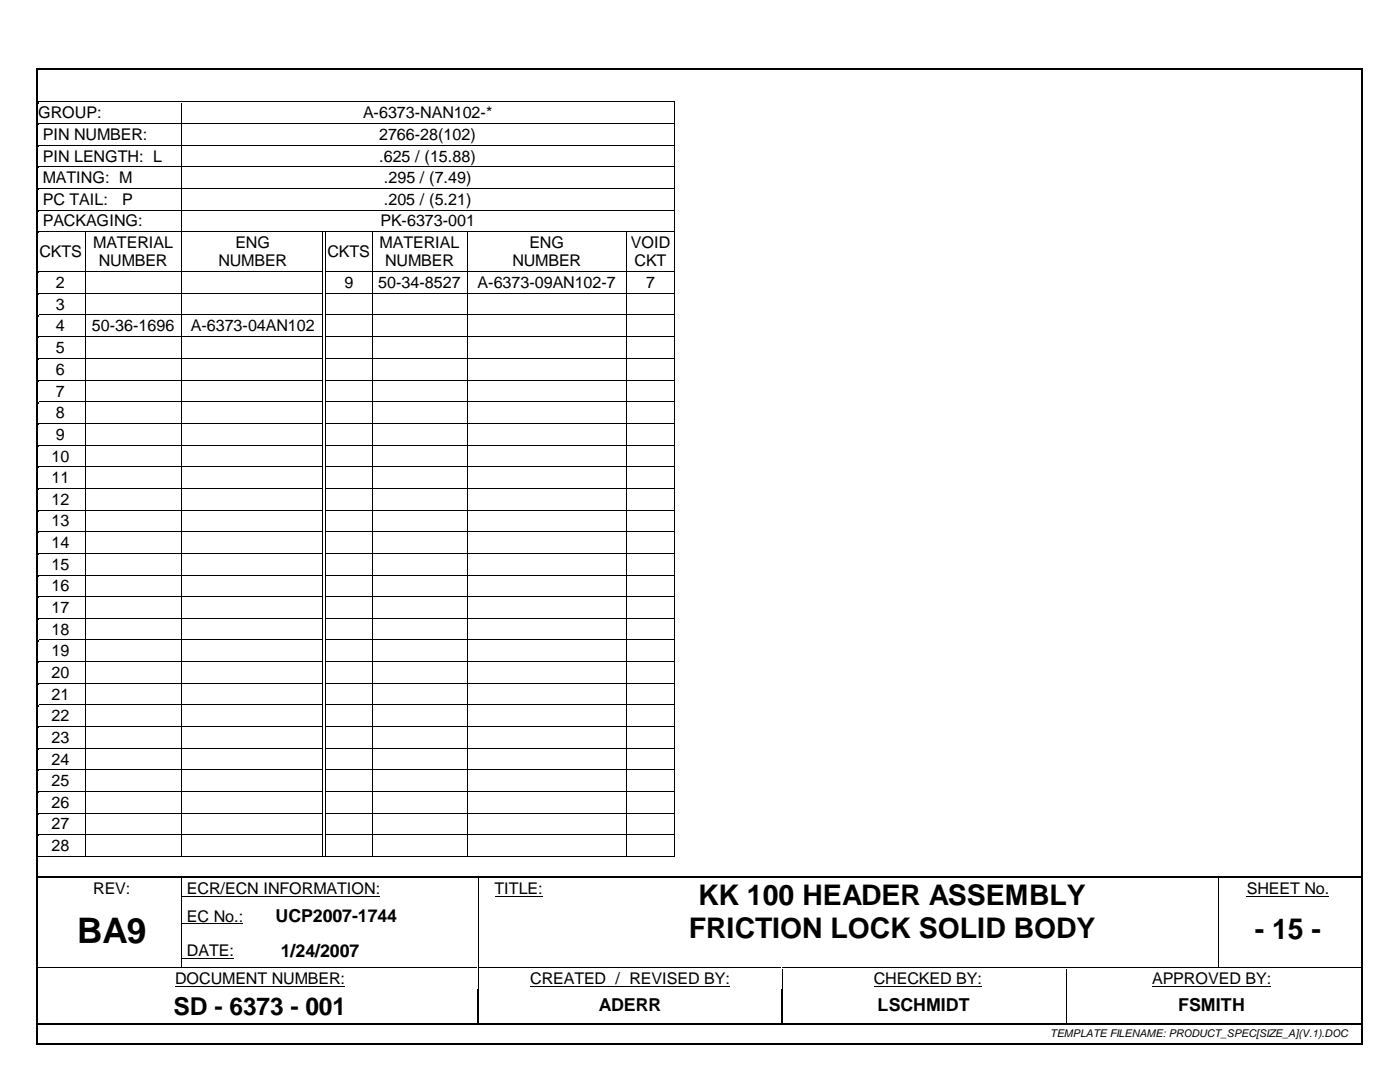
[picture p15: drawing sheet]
<svg xmlns="http://www.w3.org/2000/svg" width="279mm" height="216mm" viewBox="0 0 279 216" stroke-linecap="round" stroke-linejoin="round" font-family="sans-serif">
<defs><g id="words">
<text font-size="7" x="15.4" y="188.2">BA9</text>
<g font-size="5.7">
<text x="139.3" y="180.6">KK 100 HEADER ASSEMBLY</text>
<text x="137.5" y="187.1">FRICTION LOCK SOLID BODY</text>
<text x="250.4" y="187.3">- 15 -</text>
</g>
<text font-size="4.9" x="34.6" y="202.6">SD - 6373 - 001</text>
<g font-size="3.6">
<text x="55" y="184">UCP2007-1744</text>
<text x="56" y="190.9">1/24/2007</text>
<text x="119.5" y="201.8">ADERR</text>
<text x="175.2" y="201.8">LSCHMIDT</text>
<text x="235.1" y="201.8">FSMITH</text>
</g>
<g font-size="3.2">
<text x="7.6" y="23.6">GROUP:</text>
<text x="72.5" y="23.6">A-6373-NAN102-*</text>
<text x="8.5" y="27.9">PIN NUMBER:</text>
<text x="75.7" y="27.9">2766-28(102)</text>
<text x="8.5" y="32.2">PIN LENGTH: L</text>
<text x="75.7" y="32.2">.625 / (15.88)</text>
<text x="8.5" y="36.6">MATING: M</text>
<text x="8.5" y="40.9">PC TAIL:</text>
<text x="24.4" y="40.9">P</text>
<text x="76.6" y="40.9">.205 / (5.21)</text>
<text x="76.6" y="36.6">.295 / (7.49)</text>
<text x="8.5" y="45.2">PACKAGING:</text>
<text x="75.9" y="45.2">PK-6373-001</text>
<text x="7.9" y="51.3">CKTS</text>
<text x="18.6" y="49.5">MATERIAL</text>
<text x="19.7" y="53.1">NUMBER</text>
<text x="43.6" y="53.1">NUMBER</text>
<text x="47" y="49.5">ENG</text>
<text x="65.3" y="51.3">CKTS</text>
<text x="75.8" y="49.5">MATERIAL</text>
<text x="76.9" y="53.1">NUMBER</text>
<text x="102.3" y="53.1">NUMBER</text>
<text x="105.6" y="49.5">ENG</text>
<text x="125.9" y="49.5">VOID</text>
<text x="126.6" y="53.1">CKT</text>
<text x="11.2" y="57.5">2</text>
<text x="68.7" y="57.5">9</text>
<text x="75.5" y="57.5">50-34-8527</text>
<text x="95.3" y="57.5">A-6373-09AN102-7</text>
<text x="128.9" y="57.5">7</text>
<text x="11.2" y="61.8">3</text>
<text x="11.2" y="66.1">4</text>
<text x="11.2" y="70.4">5</text>
<text x="18.4" y="66.1">50-36-1696</text>
<text x="38.1" y="66.1">A-6373-04AN102</text>
<text x="11.2" y="74.8">6</text>
<text x="11.2" y="79.1">7</text>
<text x="11.2" y="83.5">8</text>
<text x="11.2" y="87.8">9</text>
<text x="10.3" y="92.1">10</text>
<text x="10.3" y="96.4">11</text>
<text x="10.3" y="100.7">12</text>
<text x="10.3" y="105.1">13</text>
<text x="10.3" y="109.4">14</text>
<text x="10.3" y="113.7">15</text>
<text x="10.3" y="118">16</text>
<text x="10.3" y="122.3">17</text>
<text x="10.3" y="126.6">18</text>
<text x="10.3" y="131">19</text>
<text x="10.3" y="135.3">20</text>
<text x="10.3" y="139.6">21</text>
<text x="10.3" y="143.9">22</text>
<text x="10.3" y="148.2">23</text>
<text x="10.3" y="152.5">24</text>
<text x="10.3" y="156.9">25</text>
<text x="10.3" y="161.2">26</text>
<text x="10.3" y="165.5">27</text>
<text x="10.3" y="169.8">28</text>
<text x="18.6" y="178.4">REV:</text>
<text x="37.3" y="178.4">ECR/ECN INFORMATION:</text>
<text x="98.7" y="178.4">TITLE:</text>
<text x="248.8" y="178.4">SHEET No.</text>
<text x="37.3" y="183.9">EC No.:</text>
<text x="37.3" y="190.8">DATE:</text>
<text x="34.9" y="196.4">DOCUMENT NUMBER:</text>
<text x="105.8" y="196.4">CREATED / REVISED BY:</text>
<text x="174.4" y="196.4">CHECKED BY:</text>
<text x="229.9" y="196.4">APPROVED BY:</text>
</g>
<text font-size="2.1" x="209.6" y="206.9">TEMPLATE FILENAME: PRODUCT_SPEC[SIZE_A](V.1).DOC</text>
</g></defs>
<g fill="none" stroke="#000" stroke-width=".2">
<path d="M7.8 20.3h28.2M7.8 24.7h28.2M7.8 29h28.2M7.8 33.3h28.2M7.8 37.6h28.2M36.2 20.7v3.8M36.2 25v3.9M36.2 29.4v3.8M36.2 33.7v3.8M36.2 38v3.8M36.3 20.3h98.1M36.3 24.7h98.1"/>
<path d="M36.3 29h98.1M36.3 33.3h98.1M36.3 37.6h98.1M134.6 20.7v3.8M134.6 25v3.9M134.6 29.4v3.8M134.6 33.7v3.8M134.6 38v3.8M7.8 41.9h28.2M7.8 46.2h9.2M7.8 54.2h9.2M7.8 58.5h9.2"/>
<path d="M17.1 46.6v7.5M17.1 54.6v3.8M17.1 58.9v3.9M17.3 46.2h18.7M17.3 54.2h18.7M17.3 58.5h18.7M36.2 42.3v3.8M36.2 46.6v7.5M36.2 54.6v3.8M36.2 58.9v3.9M36.3 41.9h98.1M36.3 46.2h27.9"/>
<path d="M36.3 54.2h27.9M36.3 58.5h27.9M64.4 46.6v7.5M64.4 54.6v3.8M64.4 58.9v3.9M64.5 46.2h9.6M64.9 46.6v7.5M64.9 54.6v3.8M64.9 58.9v3.9M65.1 54.2h9M65.1 58.5h9M74.3 46.6v7.5"/>
<path d="M74.3 54.6v3.8M74.3 58.9v3.9M74.4 46.2h18.8M74.4 54.2h18.8M74.4 58.5h18.8M93.3 46.6v7.5M93.3 54.6v3.8M93.3 58.9v3.9M93.5 46.2h31.4M93.5 54.2h31.4M93.5 58.5h31.4M125.1 46.6v7.5"/>
<path d="M125.1 54.6v3.8M125.1 58.9v3.9M125.2 46.2h9.2M125.2 54.2h9.2M125.2 58.5h9.2M134.6 42.3v3.8M134.6 46.6v7.5M134.6 54.6v3.8M134.6 58.9v3.9M7.8 62.8h9.2M7.8 67.2h9.2M7.8 71.6h9.2"/>
<path d="M7.8 75.9h9.2M17.1 63.2v3.9M17.1 67.5v3.9M17.1 71.9v3.9M17.1 76.3v3.8M17.3 62.8h18.7M17.3 67.2h18.7M17.3 71.6h18.7M17.3 75.9h18.7M36.2 63.2v3.9M36.2 67.5v3.9M36.2 71.9v3.9"/>
<path d="M36.2 76.3v3.8M36.3 62.8h27.9M36.3 67.2h27.9M36.3 71.6h27.9M36.3 75.9h27.9M64.4 63.2v3.9M64.4 67.5v3.9M64.4 71.9v3.9M64.4 76.3v3.8M64.9 63.2v3.9M64.9 67.5v3.9M64.9 71.9v3.9"/>
<path d="M64.9 76.3v3.8M65.1 62.8h9M65.1 67.2h9M65.1 71.6h9M65.1 75.9h9M74.3 63.2v3.9M74.3 67.5v3.9M74.3 71.9v3.9M74.3 76.3v3.8M74.4 62.8h18.8M74.4 67.2h18.8M74.4 71.6h18.8"/>
<path d="M74.4 75.9h18.8M93.3 63.2v3.9M93.3 67.5v3.9M93.3 71.9v3.9M93.3 76.3v3.8M93.5 62.8h31.4M93.5 67.2h31.4M93.5 71.6h31.4M93.5 75.9h31.4M125.1 63.2v3.9M125.1 67.5v3.9M125.1 71.9v3.9"/>
<path d="M125.1 76.3v3.8M125.2 62.8h9.2M125.2 67.2h9.2M125.2 71.6h9.2M125.2 75.9h9.2M134.6 63.2v3.9M134.6 67.5v3.9M134.6 71.9v3.9M134.6 76.3v3.8M7.8 80.2h9.2M7.8 84.5h9.2M7.8 88.8h9.2"/>
<path d="M7.8 93.2h9.2M7.8 97.5h9.2M17.1 80.6v3.8M17.1 84.9v3.8M17.1 89.2v3.8M17.1 93.5v3.8M17.1 97.9v3.8M17.3 80.2h18.7M17.3 84.5h18.7M17.3 88.8h18.7M17.3 93.2h18.7M17.3 97.5h18.7"/>
<path d="M36.2 80.6v3.8M36.2 84.9v3.8M36.2 89.2v3.8M36.2 93.5v3.8M36.2 97.9v3.8M36.3 80.2h27.9M36.3 84.5h27.9M36.3 88.8h27.9M36.3 93.2h27.9M36.3 97.5h27.9M64.4 80.6v3.8M64.4 84.9v3.8"/>
<path d="M64.4 89.2v3.8M64.4 93.5v3.8M64.4 97.9v3.8M64.9 80.6v3.8M64.9 84.9v3.8M64.9 89.2v3.8M64.9 93.5v3.8M64.9 97.9v3.8M65.1 80.2h9M65.1 84.5h9M65.1 88.8h9M65.1 93.2h9"/>
<path d="M65.1 97.5h9M74.3 80.6v3.8M74.3 84.9v3.8M74.3 89.2v3.8M74.3 93.5v3.8M74.3 97.9v3.8M74.4 80.2h18.8M74.4 84.5h18.8M74.4 88.8h18.8M74.4 93.2h18.8M74.4 97.5h18.8M93.3 80.6v3.8"/>
<path d="M93.3 84.9v3.8M93.3 89.2v3.8M93.3 93.5v3.8M93.3 97.9v3.8M93.5 80.2h31.4M93.5 84.5h31.4M93.5 88.8h31.4M93.5 93.2h31.4M93.5 97.5h31.4M125.1 80.6v3.8M125.1 84.9v3.8M125.1 89.2v3.8"/>
<path d="M125.1 93.5v3.8M125.1 97.9v3.8M125.2 80.2h9.2M125.2 84.5h9.2M125.2 88.8h9.2M125.2 93.2h9.2M125.2 97.5h9.2M134.6 80.6v3.8M134.6 84.9v3.8M134.6 89.2v3.8M134.6 93.5v3.8M134.6 97.9v3.8"/>
<path d="M7.8 101.8h9.2M7.8 106.1h9.2M7.8 110.4h9.2M7.8 114.7h9.2M7.8 119.1h9.2M17.1 102.2v3.8M17.1 106.5v3.8M17.1 110.8v3.8M17.1 115.1v3.8M17.1 119.4v3.9M17.3 101.8h18.7M17.3 106.1h18.7"/>
<path d="M17.3 110.4h18.7M17.3 114.7h18.7M17.3 119.1h18.7M36.2 102.2v3.8M36.2 106.5v3.8M36.2 110.8v3.8M36.2 115.1v3.8M36.2 119.4v3.9M36.3 101.8h27.9M36.3 106.1h27.9M36.3 110.4h27.9M36.3 114.7h27.9"/>
<path d="M36.3 119.1h27.9M64.4 102.2v3.8M64.4 106.5v3.8M64.4 110.8v3.8M64.4 115.1v3.8M64.4 119.4v3.9M64.9 102.2v3.8M64.9 106.5v3.8M64.9 110.8v3.8M64.9 115.1v3.8M64.9 119.4v3.9M65.1 101.8h9"/>
<path d="M65.1 106.1h9M65.1 110.4h9M65.1 114.7h9M65.1 119.1h9M74.3 102.2v3.8M74.3 106.5v3.8M74.3 110.8v3.8M74.3 115.1v3.8M74.3 119.4v3.9M74.4 101.8h18.8M74.4 106.1h18.8M74.4 110.4h18.8"/>
<path d="M74.4 114.7h18.8M74.4 119.1h18.8M93.3 102.2v3.8M93.3 106.5v3.8M93.3 110.8v3.8M93.3 115.1v3.8M93.3 119.4v3.9M93.5 101.8h31.4M93.5 106.1h31.4M93.5 110.4h31.4M93.5 114.7h31.4M93.5 119.1h31.4"/>
<path d="M125.1 102.2v3.8M125.1 106.5v3.8M125.1 110.8v3.8M125.1 115.1v3.8M125.1 119.4v3.9M125.2 101.8h9.2M125.2 106.1h9.2M125.2 110.4h9.2M125.2 114.7h9.2M125.2 119.1h9.2M134.6 102.2v3.8M134.6 106.5v3.8"/>
<path d="M134.6 110.8v3.8M134.6 115.1v3.8M134.6 119.4v3.9M7.8 123.4h9.2M7.8 127.7h9.2M7.8 132h9.2M7.8 136.3h9.2M17.1 123.8v3.8M17.1 128.1v3.8M17.1 132.4v3.8M17.1 136.7v3.8M17.3 123.4h18.7"/>
<path d="M17.3 127.7h18.7M17.3 132h18.7M17.3 136.3h18.7M36.2 123.8v3.8M36.2 128.1v3.8M36.2 132.4v3.8M36.2 136.7v3.8M36.3 123.4h27.9M36.3 127.7h27.9M36.3 132h27.9M36.3 136.3h27.9M64.4 123.8v3.8"/>
<path d="M64.4 128.1v3.8M64.4 132.4v3.8M64.4 136.7v3.8M64.9 123.8v3.8M64.9 128.1v3.8M64.9 132.4v3.8M64.9 136.7v3.8M65.1 123.4h9M65.1 127.7h9M65.1 132h9M65.1 136.3h9M74.3 123.8v3.8"/>
<path d="M74.3 128.1v3.8M74.3 132.4v3.8M74.3 136.7v3.8M74.4 123.4h18.8M74.4 127.7h18.8M74.4 132h18.8M74.4 136.3h18.8M93.3 123.8v3.8M93.3 128.1v3.8M93.3 132.4v3.8M93.3 136.7v3.8M93.5 123.4h31.4"/>
<path d="M93.5 127.7h31.4M93.5 132h31.4M93.5 136.3h31.4M125.1 123.8v3.8M125.1 128.1v3.8M125.1 132.4v3.8M125.1 136.7v3.8M125.2 123.4h9.2M125.2 127.7h9.2M125.2 132h9.2M125.2 136.3h9.2M134.6 123.8v3.8"/>
<path d="M134.6 128.1v3.8M134.6 132.4v3.8M134.6 136.7v3.8M7.8 140.7h9.2M7.8 145h9.2M7.8 149.3h9.2M7.8 153.6h9.2M7.8 157.9h9.2M17.1 141v3.8M17.1 145.4v3.8M17.1 149.7v3.8M17.1 154v3.8"/>
<path d="M17.1 158.3v3.8M17.3 140.7h18.7M17.3 145h18.7M17.3 149.3h18.7M17.3 153.6h18.7M17.3 157.9h18.7M36.2 141v3.8M36.2 145.4v3.8M36.2 149.7v3.8M36.2 154v3.8M36.2 158.3v3.8M36.3 140.7h27.9"/>
<path d="M36.3 145h27.9M36.3 149.3h27.9M36.3 153.6h27.9M36.3 157.9h27.9M64.4 141v3.8M64.4 145.4v3.8M64.4 149.7v3.8M64.4 154v3.8M64.4 158.3v3.8M64.9 141v3.8M64.9 145.4v3.8M64.9 149.7v3.8"/>
<path d="M64.9 154v3.8M64.9 158.3v3.8M65.1 140.7h9M65.1 145h9M65.1 149.3h9M65.1 153.6h9M65.1 157.9h9M74.3 141v3.8M74.3 145.4v3.8M74.3 149.7v3.8M74.3 154v3.8M74.3 158.3v3.8"/>
<path d="M74.4 140.7h18.8M74.4 145h18.8M74.4 149.3h18.8M74.4 153.6h18.8M74.4 157.9h18.8M93.3 141v3.8M93.3 145.4v3.8M93.3 149.7v3.8M93.3 154v3.8M93.3 158.3v3.8M93.5 140.7h31.4M93.5 145h31.4"/>
<path d="M93.5 149.3h31.4M93.5 153.6h31.4M93.5 157.9h31.4M125.1 141v3.8M125.1 145.4v3.8M125.1 149.7v3.8M125.1 154v3.8M125.1 158.3v3.8M125.2 140.7h9.2M125.2 145h9.2M125.2 149.3h9.2M125.2 153.6h9.2"/>
<path d="M125.2 157.9h9.2M134.6 141v3.8M134.6 145.4v3.8M134.6 149.7v3.8M134.6 154v3.8M134.6 158.3v3.8M7.8 162.2h9.2M7.8 166.6h9.2M7.8 170.9h9.2M17.1 162.6v3.8M17.1 166.9v3.9M17.3 162.2h18.7"/>
<path d="M17.3 166.6h18.7M17.3 170.9h18.7M36.2 162.6v3.8M36.2 166.9v3.9M36.2 175.5v3.6M36.3 162.2h27.9M36.3 166.6h27.9M36.3 170.9h27.9M36.4 178.8h39.4M64.4 162.6v3.8M64.4 166.9v3.9M64.5 170.9h9.6"/>
<path d="M64.9 162.6v3.8M64.9 166.9v3.9M65.1 162.2h9M65.1 166.6h9M74.3 162.6v3.8M74.3 166.9v3.9M74.4 162.2h18.8M74.4 166.6h18.8M74.4 170.9h18.8M93.3 162.6v3.8M93.3 166.9v3.9M93.5 162.2h31.4"/>
<path d="M93.5 166.6h31.4M93.5 170.9h31.4M95.4 175.5v3.6M98.7 178.8h9.6M125.1 162.6v3.8M125.1 166.9v3.9M125.2 162.2h9.2M125.2 166.6h9.2M125.2 170.9h9.2M134.6 162.6v3.8M134.6 166.9v3.9M243.2 175.5v3.6"/>
<path d="M248.8 178.8h16.4M7.6 193.1h28.4M34.9 196.8h33.9M36.2 180.1v6M36.2 187.1v5.8M36.4 184.3h12.1M36.4 191.2h10.2M36.4 193.1h17.1M53.8 193.1h41.4M95.4 180.1v6M95.4 187.1v5.8M95.4 193.5v3.8"/>
<path d="M95.6 193.1h16.9M105.8 196.8h39.8M112.8 193.1h43.1M156.1 193.5v3.8M156.3 193.1h56.4M174.4 196.8h21.5M212.8 193.5v3.8M212.8 198.1v6M213 193.1h30.1M229.9 196.8h23.7M243.2 180.1v6M243.2 187.1v5.8"/>
<path d="M243.4 193.1h28.3"/>
</g>
<g fill="none" stroke="#000" stroke-width=".25">
<path d="M7.4 13.9v194.3M7.6 13.7h264.1M271.9 13.9v194.3M7.6 175h28.4M36.5 175h58.7M95.7 175h16.8M112.9 175h130.2M243.5 175h27.4M95.4 198.1v6M156.1 198.1v6M7.6 204.3h87.6M7.6 208.4h264.1"/>
<path d="M95.7 204.3h60.2M156.4 204.3h56.3M213.1 204.3h57.6"/>
</g>
<g fill="#000">
<path d="M7.3 13.6h.2v.3h-.2zM271.8 13.6h.2v.3h-.2zM7.6 20.3l.1 .3zM7.6 20.3l.1 .1zM7.6 24.6l.1 .4zM7.6 28.9l.1 .4zM7.6 33.3l.1 .3zM7.6 37.6l.1 .3zM36.1 20.5l.1 .1zM36.1 20.3l.1 .1zM36.1 24.6l.1 .4zM36.1 28.9l.1 .4z"/>
<path d="M36.1 33.3l.1 .3zM36.1 37.6l.1 .3zM134.5 20.3l.1 .3zM134.5 20.3l.1 .1zM134.5 24.6l.1 .4zM134.5 28.9l.1 .4zM134.5 33.3l.1 .3zM134.5 37.6l.1 .3zM7.6 41.9l.1 .3zM7.6 46.2l.1 .3zM7.6 54.2l.1 .3zM7.6 58.5l.1 .3z"/>
<path d="M17.1 46.4l.1 .1zM17.1 46.2l.1 .1zM17.1 54.2l.1 .3zM17.1 58.5l.1 .3zM36.1 41.9l.1 .3zM36.1 46.2l.1 .3zM36.1 54.2l.1 .3zM36.1 58.5l.1 .3zM64.3 46.4h.2v.1h-.2zM64.3 46.2l.1 .1zM64.3 54.2h.2v.3h-.2zM64.3 58.5h.2v.3h-.2z"/>
<path d="M64.8 46.4h.2v.1h-.2zM64.8 54.2h.2v.3h-.2zM64.8 58.5h.2v.3h-.2zM74.2 46.4l.1 .1zM74.2 46.2l.1 .1zM74.2 54.2l.1 .3zM74.2 58.5l.1 .3zM93.3 46.4l.1 .1zM93.3 46.2l.1 .1zM93.3 54.2l.1 .3zM93.3 58.5l.1 .3zM125 46.4l.1 .1z"/>
<path d="M125 46.2l.1 .1zM125 54.2l.1 .3zM125 58.5l.1 .3zM134.5 41.9l.1 .3zM134.5 46.2l.1 .3zM134.5 54.2l.1 .3zM134.5 58.5l.1 .3zM7.6 62.8l.1 .3zM7.6 67.1l.1 .4zM7.6 71.5l.1 .4zM7.6 75.8l.1 .4zM17.1 62.8l.1 .3z"/>
<path d="M17.1 67.1l.1 .4zM17.1 71.5l.1 .4zM17.1 75.8l.1 .4zM36.1 62.8l.1 .3zM36.1 67.1l.1 .4zM36.1 71.5l.1 .4zM36.1 75.8l.1 .4zM64.3 62.8h.2v.3h-.2zM64.3 67.1h.2v.4h-.2zM64.3 71.5h.2v.4h-.2zM64.3 75.8h.2v.4h-.2zM64.8 62.8h.2v.3h-.2z"/>
<path d="M64.8 67.1h.2v.4h-.2zM64.8 71.5h.2v.4h-.2zM64.8 75.8h.2v.4h-.2zM74.2 62.8l.1 .3zM74.2 67.1l.1 .4zM74.2 71.5l.1 .4zM74.2 75.8l.1 .4zM93.3 62.8l.1 .3zM93.3 67.1l.1 .4zM93.3 71.5l.1 .4zM93.3 75.8l.1 .4zM125 62.8l.1 .3z"/>
<path d="M125 67.1l.1 .4zM125 71.5l.1 .4zM125 75.8l.1 .4zM134.5 62.8l.1 .3zM134.5 67.1l.1 .4zM134.5 71.5l.1 .4zM134.5 75.8l.1 .4zM7.6 80.2l.1 .3zM7.6 84.5l.1 .3zM7.6 88.8l.1 .3zM7.6 93.1l.1 .4zM7.6 97.4l.1 .4z"/>
<path d="M17.1 80.2l.1 .3zM17.1 84.5l.1 .3zM17.1 88.8l.1 .3zM17.1 93.1l.1 .4zM17.1 97.4l.1 .4zM36.1 80.2l.1 .3zM36.1 84.5l.1 .3zM36.1 88.8l.1 .3zM36.1 93.1l.1 .4zM36.1 97.4l.1 .4zM64.3 80.2h.2v.3h-.2zM64.3 84.5h.2v.3h-.2z"/>
<path d="M64.3 88.8h.2v.3h-.2zM64.3 93.1h.2v.4h-.2zM64.3 97.4h.2v.4h-.2zM64.8 80.2h.2v.3h-.2zM64.8 84.5h.2v.3h-.2zM64.8 88.8h.2v.3h-.2zM64.8 93.1h.2v.4h-.2zM64.8 97.4h.2v.4h-.2zM74.2 80.2l.1 .3zM74.2 84.5l.1 .3zM74.2 88.8l.1 .3zM74.2 93.1l.1 .4z"/>
<path d="M74.2 97.4l.1 .4zM93.3 80.2l.1 .3zM93.3 84.5l.1 .3zM93.3 88.8l.1 .3zM93.3 93.1l.1 .4zM93.3 97.4l.1 .4zM125 80.2l.1 .3zM125 84.5l.1 .3zM125 88.8l.1 .3zM125 93.1l.1 .4zM125 97.4l.1 .4zM134.5 80.2l.1 .3z"/>
<path d="M134.5 84.5l.1 .3zM134.5 88.8l.1 .3zM134.5 93.1l.1 .4zM134.5 97.4l.1 .4zM7.6 101.7l.1 .4zM7.6 106.1l.1 .3zM7.6 110.4l.1 .3zM7.6 114.7l.1 .3zM7.6 119l.1 .4zM17.1 101.7l.1 .4zM17.1 106.1l.1 .3zM17.1 110.4l.1 .3z"/>
<path d="M17.1 114.7l.1 .3zM17.1 119l.1 .4zM36.1 101.7l.1 .4zM36.1 106.1l.1 .3zM36.1 110.4l.1 .3zM36.1 114.7l.1 .3zM36.1 119l.1 .4zM64.3 101.7h.2v.4h-.2zM64.3 106.1h.2v.3h-.2zM64.3 110.4h.2v.3h-.2zM64.3 114.7h.2v.3h-.2zM64.3 119h.2v.4h-.2z"/>
<path d="M64.8 101.7h.2v.4h-.2zM64.8 106.1h.2v.3h-.2zM64.8 110.4h.2v.3h-.2zM64.8 114.7h.2v.3h-.2zM64.8 119h.2v.4h-.2zM74.2 101.7l.1 .4zM74.2 106.1l.1 .3zM74.2 110.4l.1 .3zM74.2 114.7l.1 .3zM74.2 119l.1 .4zM93.3 101.7l.1 .4zM93.3 106.1l.1 .3z"/>
<path d="M93.3 110.4l.1 .3zM93.3 114.7l.1 .3zM93.3 119l.1 .4zM125 101.7l.1 .4zM125 106.1l.1 .3zM125 110.4l.1 .3zM125 114.7l.1 .3zM125 119l.1 .4zM134.5 101.7l.1 .4zM134.5 106.1l.1 .3zM134.5 110.4l.1 .3zM134.5 114.7l.1 .3z"/>
<path d="M134.5 119l.1 .4zM7.6 123.3l.1 .4zM7.6 127.7l.1 .3zM7.6 132l.1 .3zM7.6 136.3l.1 .3zM17.1 123.3l.1 .4zM17.1 127.7l.1 .3zM17.1 132l.1 .3zM17.1 136.3l.1 .3zM36.1 123.3l.1 .4zM36.1 127.7l.1 .3zM36.1 132l.1 .3z"/>
<path d="M36.1 136.3l.1 .3zM64.3 123.3h.2v.4h-.2zM64.3 127.7h.2v.3h-.2zM64.3 132h.2v.3h-.2zM64.3 136.3h.2v.3h-.2zM64.8 123.3h.2v.4h-.2zM64.8 127.7h.2v.3h-.2zM64.8 132h.2v.3h-.2zM64.8 136.3h.2v.3h-.2zM74.2 123.3l.1 .4zM74.2 127.7l.1 .3zM74.2 132l.1 .3z"/>
<path d="M74.2 136.3l.1 .3zM93.3 123.3l.1 .4zM93.3 127.7l.1 .3zM93.3 132l.1 .3zM93.3 136.3l.1 .3zM125 123.3l.1 .4zM125 127.7l.1 .3zM125 132l.1 .3zM125 136.3l.1 .3zM134.5 123.3l.1 .4zM134.5 127.7l.1 .3zM134.5 132l.1 .3z"/>
<path d="M134.5 136.3l.1 .3zM7.6 140.6l.1 .3zM7.6 144.9l.1 .4zM7.6 149.2l.1 .4zM7.6 153.6l.1 .3zM7.6 157.9l.1 .3zM17.1 140.6l.1 .3zM17.1 144.9l.1 .4zM17.1 149.2l.1 .4zM17.1 153.6l.1 .3zM17.1 157.9l.1 .3zM36.1 140.6l.1 .3z"/>
<path d="M36.1 144.9l.1 .4zM36.1 149.2l.1 .4zM36.1 153.6l.1 .3zM36.1 157.9l.1 .3zM64.3 140.6h.2v.3h-.2zM64.3 144.9h.2v.4h-.2zM64.3 149.2h.2v.4h-.2zM64.3 153.6h.2v.3h-.2zM64.3 157.9h.2v.3h-.2zM64.8 140.6h.2v.3h-.2zM64.8 144.9h.2v.4h-.2zM64.8 149.2h.2v.4h-.2z"/>
<path d="M64.8 153.6h.2v.3h-.2zM64.8 157.9h.2v.3h-.2zM74.2 140.6l.1 .3zM74.2 144.9l.1 .4zM74.2 149.2l.1 .4zM74.2 153.6l.1 .3zM74.2 157.9l.1 .3zM93.3 140.6l.1 .3zM93.3 144.9l.1 .4zM93.3 149.2l.1 .4zM93.3 153.6l.1 .3zM93.3 157.9l.1 .3z"/>
<path d="M125 140.6l.1 .3zM125 144.9l.1 .4zM125 149.2l.1 .4zM125 153.6l.1 .3zM125 157.9l.1 .3zM134.5 140.6l.1 .3zM134.5 144.9l.1 .4zM134.5 149.2l.1 .4zM134.5 153.6l.1 .3zM134.5 157.9l.1 .3zM7.6 162.2l.1 .3zM7.6 166.5l.1 .4z"/>
<path d="M7.6 170.8l.1 .1zM17.1 162.2l.1 .3zM17.1 166.5l.1 .4zM17.1 170.8l.1 .1zM36.1 175.2h.2v.2h-.2zM36.1 174.9h.3v.3h-.3zM36.1 162.2l.1 .3zM36.1 166.5l.1 .4zM36.1 170.8l.1 .1zM64.3 162.2h.2v.3h-.2zM64.3 166.5h.2v.4h-.2zM64.3 170.8l.1 .1z"/>
<path d="M64.8 162.2h.2v.3h-.2zM64.8 166.5h.2v.4h-.2zM74.2 162.2l.1 .3zM74.2 166.5l.1 .4zM74.2 170.8l.1 .1zM93.3 162.2l.1 .3zM93.3 166.5l.1 .4zM93.3 170.8l.1 .1zM95.3 175.2h.2v.2h-.2zM95.3 174.9h.3v.3h-.3zM112.6 174.9h.2v.3h-.2zM125 162.2l.1 .3z"/>
<path d="M125 166.5l.1 .4zM125 170.8l.1 .1zM134.5 162.2l.1 .3zM134.5 166.5l.1 .4zM134.5 170.8l.1 .1zM243.1 175.2h.2v.2h-.2zM243.1 174.9h.3v.3h-.3zM271 174.9h.3v.3h-.3zM271.3 174.9h.4v.3h-.4zM36.1 179.2h.2v.9h-.2zM36.1 186.2h.2v.8h-.2zM36.1 193h.2v.2h-.2z"/>
<path d="M53.6 193h.1v.2h-.1zM95.3 179.2h.2v.9h-.2zM95.3 186.2h.2v.8h-.2zM95.3 193h.2v.4h-.2zM95.3 197.3h.3v.7h-.3zM112.6 193h.2v.2h-.2zM156 193.3h.2v.1h-.2zM156 193h.2v.2h-.2zM156 197.3h.3v.7h-.3zM212.7 193.3h.2v.1h-.2zM212.7 193h.2v.2h-.2zM212.7 197.3h.2v.7h-.2z"/>
<path d="M243.1 179.2h.2v.9h-.2zM243.1 186.2h.2v.8h-.2zM243.1 193h.2v.2h-.2zM7.3 208.3h.2v.2h-.2zM95.3 204.2h.3v.2h-.3zM156 204.2h.3v.2h-.3zM212.7 204.2h.3v.2h-.3zM270.7 204.2h.3v.2h-.3zM271 204.2h.3v.2h-.3zM271.3 204.2h.4v.2h-.4zM271.8 208.3h.2v.2h-.2z"/>
</g>
<use href="#words"/>
</svg>
